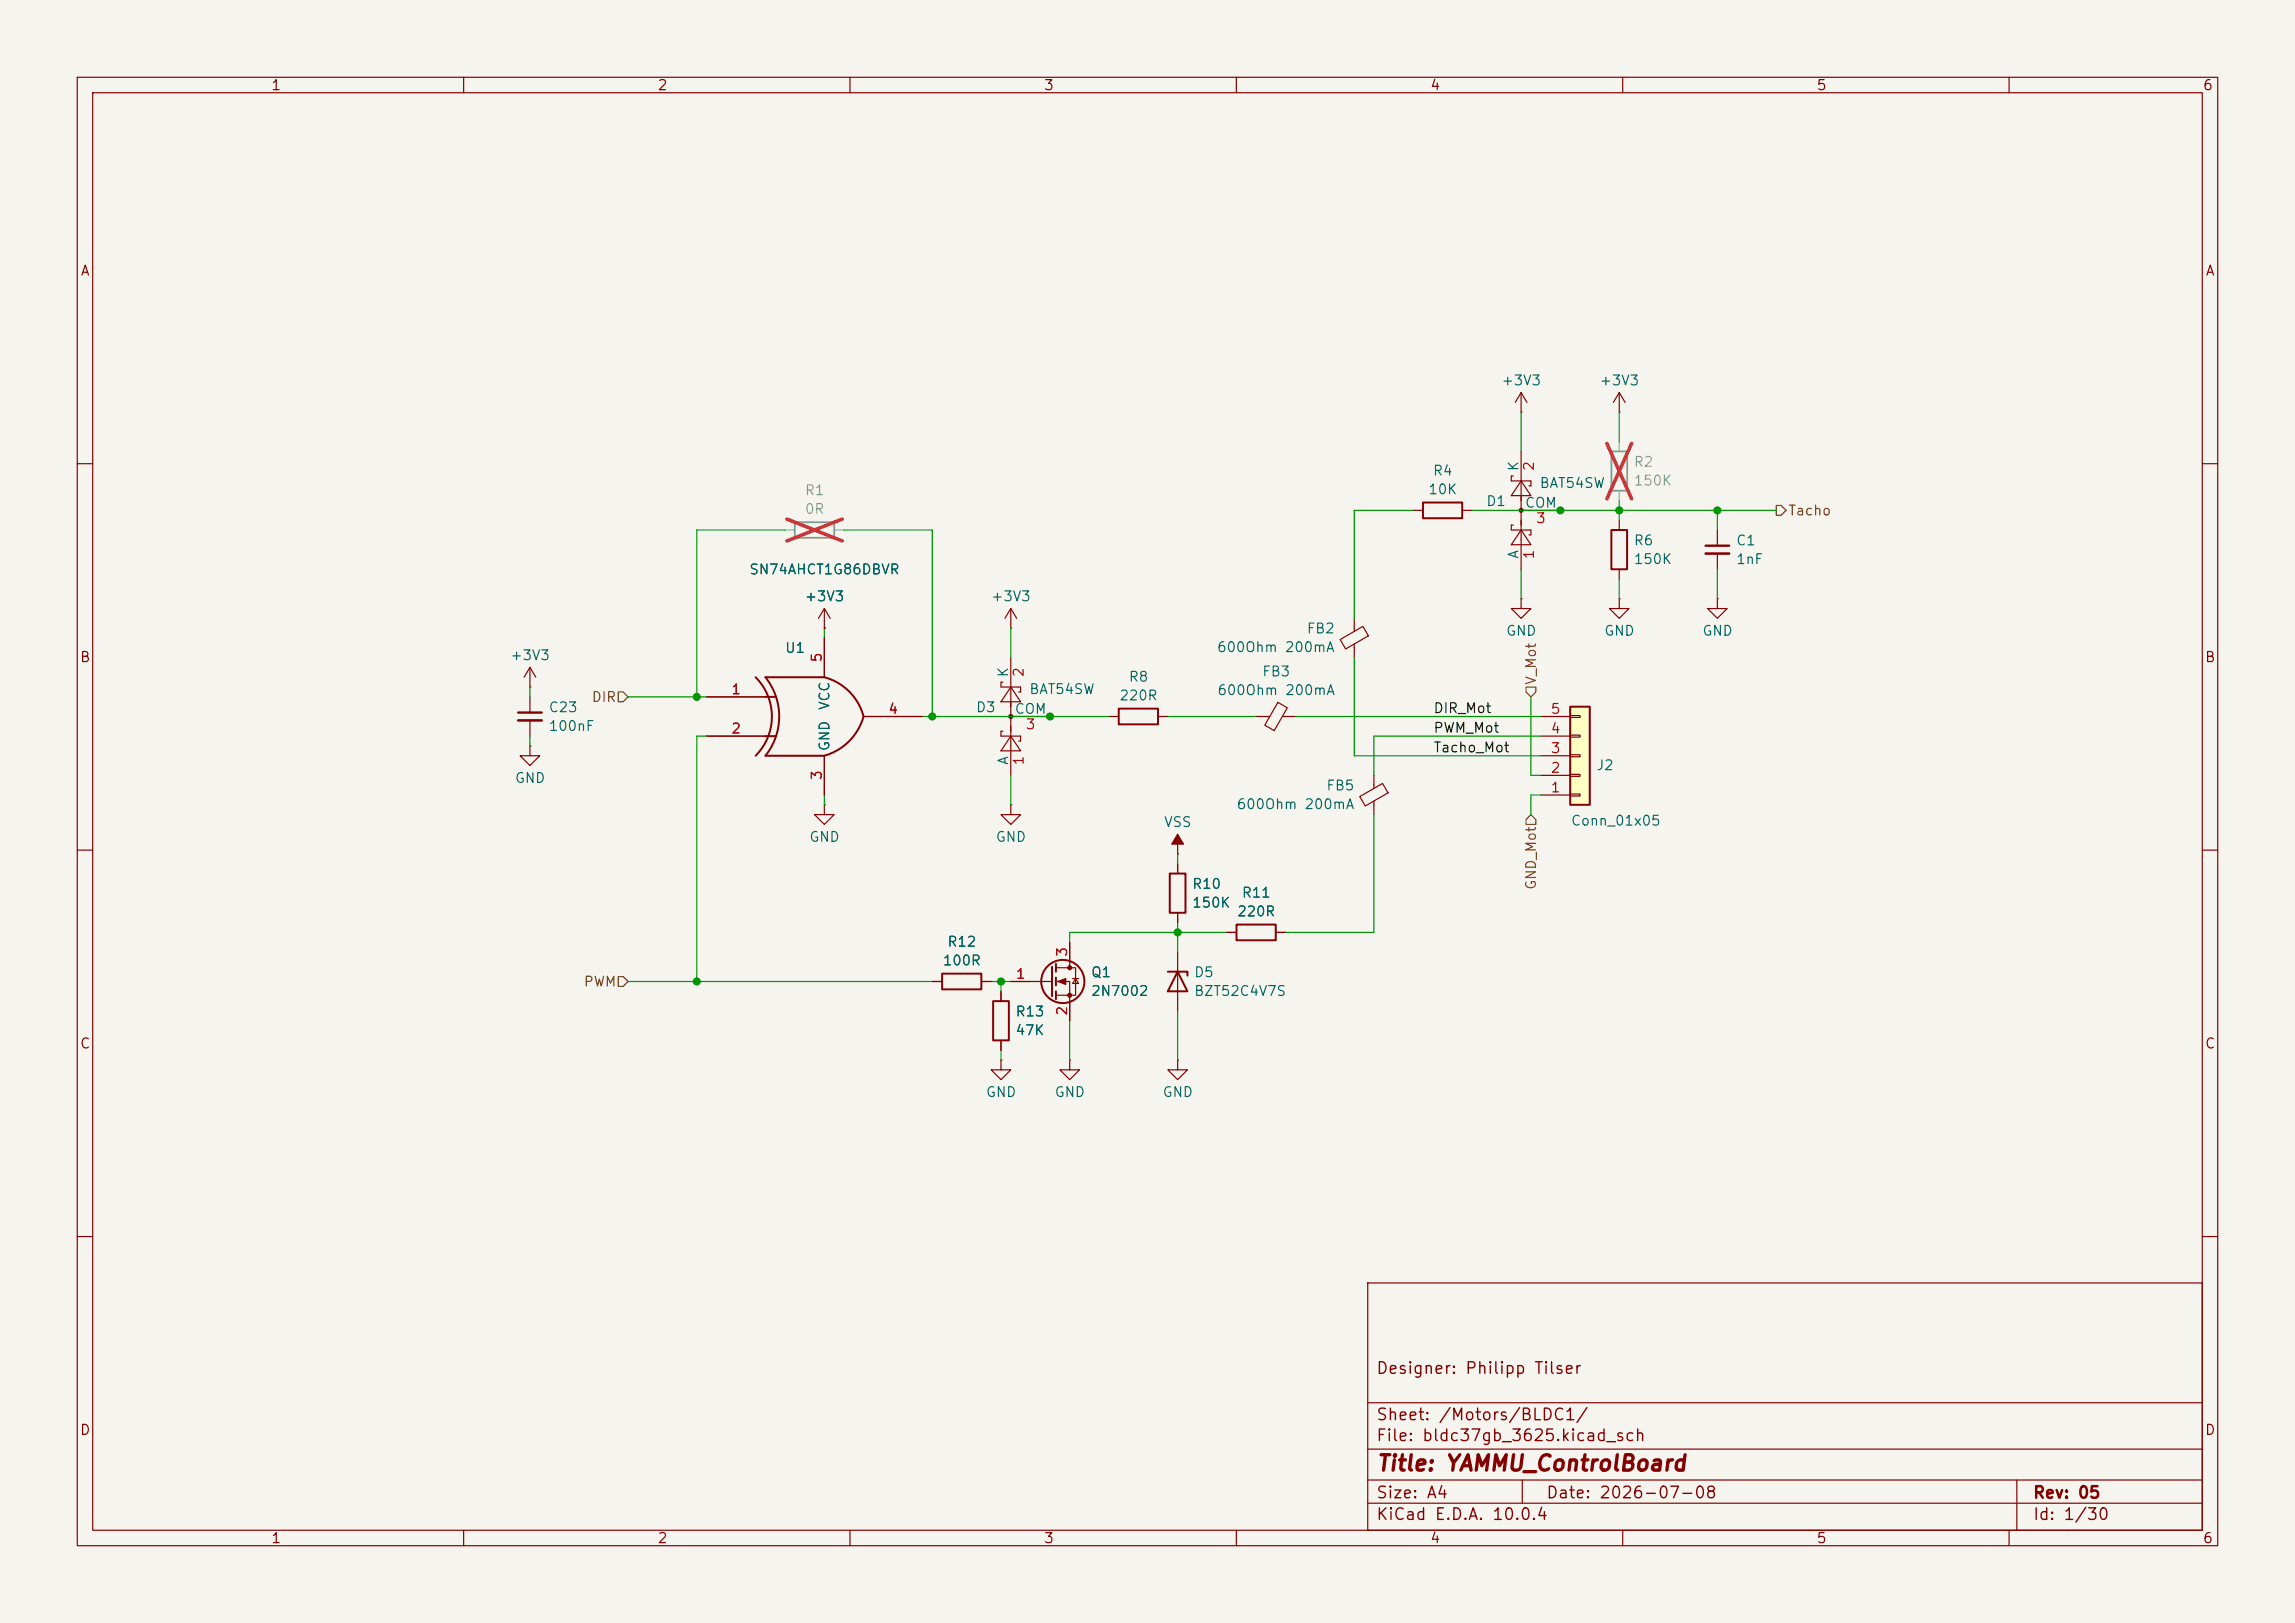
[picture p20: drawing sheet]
<svg xmlns="http://www.w3.org/2000/svg" width="297mm" height="210mm" viewBox="0 0 297 210" stroke-linecap="round" stroke-linejoin="round" font-family="sans-serif">
<defs><g id="words">
<text font-size="2" fill="#840000" x="178" y="190.8">Title: YAMMU_ControlBoard</text>
<g font-size="1.5" fill="#840000">
<text x="178" y="178.2">Designer: Philipp Tilser</text>
<text x="178" y="184.2">Sheet: /Motors/BLDC1/</text>
<text x="178" y="186.9">File: bldc37gb_3625.kicad_sch</text>
<text x="178" y="197.1">KiCad E.D.A. 10.0.4</text>
<text x="178" y="194.3">Size: A4</text>
<text x="200" y="194.3">Date: 2026-07-08</text>
<text x="263" y="194.3">Rev: 05</text>
<text x="263" y="197.1">Id: 1/30</text>
</g>
<g font-size="1.3" fill="#840000">
<text x="35" y="12">1</text>
<text x="85" y="12">2</text>
<text x="135" y="12">3</text>
<text x="185" y="12">4</text>
<text x="235" y="12">5</text>
<text x="285" y="12">6</text>
<text x="10.3" y="36">A</text>
<text x="285.3" y="36">A</text>
<text x="10.3" y="86">B</text>
<text x="285.3" y="86">B</text>
<text x="10.3" y="136">C</text>
<text x="285.3" y="136">C</text>
<text x="10.3" y="186">D</text>
<text x="285.3" y="186">D</text>
<text x="35" y="200">1</text>
<text x="85" y="200">2</text>
<text x="135" y="200">3</text>
<text x="185" y="200">4</text>
<text x="235" y="200">5</text>
<text x="285" y="200">6</text>
</g>
<g font-size="1.3" fill="#006464">
<text x="194.2" y="50.2">+3V3</text>
<text x="206.9" y="50.2">+3V3</text>
<text x="184.7" y="64.3">10K</text>
<text x="185.3" y="61.9">R4</text>
<text x="192.3" y="65.8">D1</text>
<text x="196.8" y="61.1" transform="rotate(-90 196.8 61.1)">K</text>
<text x="199.2" y="63.5">BAT54SW</text>
<text x="197.3" y="66">COM</text>
<text x="211.3" y="70.9">R6</text>
<text x="224.6" y="70.9">C1</text>
<text x="96.9" y="74.6">SN74AHCT1G86DBVR</text>
<text x="196.8" y="72.4" transform="rotate(-90 196.8 72.4)">A</text>
<text x="211.3" y="73.3">150K</text>
<text x="224.6" y="73.3">1nF</text>
<text x="104" y="78.1">+3V3</text>
<text x="128.2" y="78.1">+3V3</text>
<text x="169" y="82.3">FB2</text>
<text x="194.8" y="82.6">GND</text>
<text x="207.5" y="82.6">GND</text>
<text x="220.2" y="82.6">GND</text>
<text x="65.9" y="85.7">+3V3</text>
<text x="101.5" y="84.8">U1</text>
<text x="130.8" y="87.7" transform="rotate(-90 130.8 87.7)">K</text>
<text x="146" y="88.5">R8</text>
<text x="157.4" y="84.7">600Ohm 200mA</text>
<text x="163.3" y="87.8">FB3</text>
<text x="70.9" y="94.9">100nF</text>
<text x="70.9" y="92.5">C23</text>
<text x="107.7" y="92" transform="rotate(-90 107.7 92)">VCC</text>
<text x="126.2" y="92.5">D3</text>
<text x="131.2" y="92.7">COM</text>
<text x="133.1" y="90.1">BAT54SW</text>
<text x="144.8" y="90.9">220R</text>
<text x="157.4" y="90.3">600Ohm 200mA</text>
<text x="66.5" y="101.6">GND</text>
<text x="107.7" y="97.3" transform="rotate(-90 107.7 97.3)">GND</text>
<text x="130.8" y="99.1" transform="rotate(-90 130.8 99.1)">A</text>
<text x="206.5" y="100">J2</text>
<text x="150.5" y="107.3">VSS</text>
<text x="159.9" y="105">600Ohm 200mA</text>
<text x="171.6" y="102.6">FB5</text>
<text x="203.2" y="107.1">Conn_01x05</text>
<text x="104.6" y="109.2">GND</text>
<text x="128.8" y="109.2">GND</text>
<text x="154.2" y="117.8">150K</text>
<text x="154.2" y="115.3">R10</text>
<text x="160" y="118.9">220R</text>
<text x="160.6" y="116.5">R11</text>
<text x="121.9" y="125.2">100R</text>
<text x="122.5" y="122.8">R12</text>
<text x="131.3" y="131.8">R13</text>
<text x="141.1" y="126.8">Q1</text>
<text x="141.1" y="129.2">2N7002</text>
<text x="154.4" y="126.8">D5</text>
<text x="154.4" y="129.2">BZT52C4V7S</text>
<text x="131.3" y="134.3">47K</text>
<text x="127.5" y="142.3">GND</text>
<text x="136.4" y="142.3">GND</text>
<text x="150.4" y="142.3">GND</text>
</g>
<g font-size="1.3" fill="#939391">
<text x="104.1" y="64.4">R1</text>
<text x="211.3" y="60.7">R2</text>
<text x="211.3" y="63.1">150K</text>
<text x="104.1" y="66.8">0R</text>
</g>
<g font-size="1.3" fill="#a90000">
<text x="198.8" y="61" transform="rotate(-90 198.8 61)">2</text>
<text x="198.7" y="68">3</text>
<text x="198.8" y="72.5" transform="rotate(-90 198.8 72.5)">1</text>
<text x="106.7" y="85.8" transform="rotate(-90 106.7 85.8)">5</text>
<text x="132.8" y="87.7" transform="rotate(-90 132.8 87.7)">2</text>
<text x="94.5" y="90.1">1</text>
<text x="94.5" y="95.2">2</text>
<text x="114.9" y="92.7">4</text>
<text x="132.6" y="94.7">3</text>
<text x="200.6" y="95.2">4</text>
<text x="200.6" y="92.7">5</text>
<text x="106.7" y="101" transform="rotate(-90 106.7 101)">3</text>
<text x="132.8" y="99.1" transform="rotate(-90 132.8 99.1)">1</text>
<text x="200.6" y="100.3">2</text>
<text x="200.6" y="97.8">3</text>
<text x="200.6" y="102.8">1</text>
<text x="138.4" y="123.9" transform="rotate(-90 138.4 123.9)">3</text>
<text x="131.4" y="127">1</text>
<text x="138.4" y="131.5" transform="rotate(-90 138.4 131.5)">2</text>
</g>
<g font-size="1.3" fill="#725600">
<text x="231.3" y="67">Tacho</text>
<text x="199.1" y="88.7" transform="rotate(-90 199.1 88.7)">V_Mot</text>
<text x="76.5" y="91.1">DIR</text>
<text x="199.1" y="115.2" transform="rotate(-90 199.1 115.2)">GND_Mot</text>
<text x="75.4" y="128">PWM</text>
</g>
<g font-size="1.3" fill="#0f0f0f">
<text x="185.4" y="95.1">PWM_Mot</text>
<text x="185.4" y="92.6">DIR_Mot</text>
<text x="185.4" y="97.7">Tacho_Mot</text>
</g>
</g></defs>
<path d="M0 0h297v210h-297z" fill="#f5f4ef" stroke="#f5f4ef" stroke-width=".13"/>
<g fill="none" stroke="#840000" stroke-width=".15">
<path d="M10 10h277v190h-277zM12 12h273v186h-273zM60 10v2M110 10v2M160 10v2M210 10v2M260 10v2M10 60h2M130.8 78.7l-.8 1.3M130.8 78.7l.8 1.3M130.8 78.7v2.6M196.8 77.5v1.2h1.3l-1.3 1.3-1.2-1.3h1.2"/>
<path d="M196.8 77.5h.1M209.5 67.3v1.3M209.5 73.7v1.2M285 60h2M68.6 90.2v2M68.6 93.2v2.1M130.8 81.3h.1M10 110h2M106.7 104.1v1.3h1.2l-1.2 1.3-1.3-1.3h1.3M106.7 104.1h.1M285 110h2M120.6 127h1.3"/>
<path d="M127 127h1.3M130.8 127h5.3M136.7 125.2h2.5v3.6h-2.5M136.7 127h1.7v5.1M138.4 121.9v3.3M138.8 126.6h.8M139.2 126.6l.4 .7h-.8zM152.4 123.2v7.6M158.7 120.7h1.3M165.1 120.7h1.3M10 160h2M177 166h108v32h-108z"/>
<path d="M285 160h2M60 198v2M110 198v2M160 198v2M177 194.5h108M177 191.5h108M177 187.5h108M177 181.5h108M197 191.5v3M210 198v2M260 198v2M261 191.5v6.5"/>
</g>
<path d="M67.1 92.2h3" fill="none" stroke="#840000" stroke-width=".3"/>
<path d="M67.1 93.2h3" fill="none" stroke="#840000" stroke-width=".33"/>
<g fill="none" stroke="#840000" stroke-width=".25">
<path d="M208.5 68.6h2.1v5.1h-2.1zM160 119.6h5.1v2.1h-5.1zM121.9 126h5.1v2h-5.1zM136.1 125.1v3.8M136.7 124.7v1M136.7 126.5v1M136.7 128.3v1M151.1 125.7h2.6v.5M152.4 125.7l1.3 2.6h-2.6z"/>
<circle cx="137.5" cy="127" r="2.79"/>
</g>
<g fill="#840000" stroke="#840000" stroke-width=".15">
<path d="M136.9 127l1-.4v.8z"/>
<circle cx="138.4" cy="125.2" r=".25"/>
<circle cx="138.4" cy="128.8" r=".25"/>
</g>
<g fill="#ffffc2">
<path d="M99.1 90.2h1.2z"/>
<path d="M99.1 95.3h1.2z"/>
</g>
<path d="M99.1 87.6h7.6M99.1 97.8h7.6" fill="none" stroke="#ffffc2" stroke-width=".13"/>
<path d="M184.1 65h5.1v2.1h-5.1zM97.8 87.6a7.2 7.2 0 0 1 0 10.2M99.1 87.6h7.6a7.1 7.1 0 0 1 5.1 5.1 7.4 7.4 0 0 1-5.1 5.1h-7.6a8.1 8.1 0 0 0 0-10.2zM99.1 90.2h1.2M99.1 95.3h1.2M151.4 113h2v5.1h-2z" fill="none" stroke="#840000" stroke-width=".25"/>
<g fill="none" stroke="#840000" stroke-width=".15">
<path d="M196.8 53.3h.1M196.8 50.8v2.5M196.8 58.4v15.3M196.8 50.8l-.7 1.3M196.8 50.8l.8 1.3M209.5 53.3h.1M209.5 50.8l-.7 1.3M209.5 50.8l.8 1.3M209.5 50.8v2.5M106.7 78.7v2.6M106.7 78.7l-.8 1.3M106.7 78.7l.7 1.3"/>
<path d="M182.9 66h1.2M189.2 66h1.3M195.8 67.9h-.2v.7h2.5v.6h-.2M195.8 61.6h-.2v.6h2.5v.7h-.2M196.8 68.6l1.3 1.9h-2.5zM196.8 62.2l1.3 1.9h-2.5zM196.8 66h5.1M209.5 77.5v1.2h1.3l-1.3 1.3-1.2-1.3h1.2M209.5 77.5h.1M222.2 77.5v1.2h1.3l-1.3 1.3-1.2-1.3h1.2M222.2 77.5h.1M222.2 68.6v2"/>
<path d="M222.2 71.6v2.1M68.6 96.5v1.3h1.2l-1.2 1.3-1.3-1.3h1.3M68.6 96.5h.1M68.6 88.9h.1M68.6 86.4l-.8 1.2M68.6 86.4l.7 1.2M68.6 86.4v2.5M91.4 90.2h7.7M91.4 95.3h7.7M106.7 81.3h.1M106.7 82.6v5M106.7 97.8v5.1"/>
<path d="M111.8 92.7h7.6M173.4 82.8l3-1.7 .7 1.2-3 1.7zM175.3 80v1.7M175.3 83.3v1.8M152.4 111.8v1.2M152.4 118.1v1.3M138.4 137.2v1.2h1.3l-1.3 1.3-1.2-1.3h1.2M138.4 137.2h.1"/>
</g>
<path d="M220.7 70.6h3.1" fill="none" stroke="#840000" stroke-width=".3"/>
<path d="M220.7 71.6h3.1" fill="none" stroke="#840000" stroke-width=".33"/>
<path d="M208.5 58.4h2.1v5.1h-2.1zM102.9 67.6h5v2h-5z" fill="none" stroke="#9c9b98" stroke-width=".25"/>
<path d="M209.5 57.2v1.2M101.6 68.6h1.3M107.9 68.6h1.3M209.5 63.5v1.3" fill="none" stroke="#9c9b98" stroke-width=".15"/>
<path d="M207.9 57.4l3.3 7.1M211.2 57.4l-3.3 7.1M101.8 67.2l7.2 2.8M109 67.2l-7.2 2.8" fill="none" stroke="#e12e31" stroke-width=".46"/>
<circle cx="196.8" cy="66" r=".25" fill="#840000" stroke="#840000" stroke-width=".15"/>
<path d="M203.2 91.4h2.5v12.7h-2.5z" fill="#ffffc2"/>
<path d="M144.8 91.7h5.1v2h-5.1zM203.2 91.4h2.5v12.7h-2.5zM128.5 129.5h2.1v5.1h-2.1z" fill="none" stroke="#840000" stroke-width=".25"/>
<g fill="none" stroke="#840000" stroke-width=".15">
<path d="M91.4 95.3h7.7M91.4 90.2h7.7M106.7 81.3h.1M106.7 82.6v5M106.7 97.8v5.1M111.8 92.7h7.6M129.8 94.6h-.3v.7h2.6v.6h-.3M129.8 88.3h-.3v.6h2.6v.6h-.3M130.8 95.3l1.3 1.9h-2.6zM130.8 88.9l1.3 1.9h-2.6zM130.8 92.7h5.1M130.8 85.1v15.2"/>
<path d="M143.5 92.7h1.3M149.9 92.7h1.2M162.6 92.7h1.7M165.4 90.9l1.2 .7-1.7 2.9-1.2-.7zM166 92.7h1.6M199.4 97.8h3.8M199.4 95.3h3.8M199.4 92.7h3.8M203.2 97.7h1.3v.2h-1.3zM203.2 95.1h1.3v.3h-1.3zM203.2 92.6h1.3v.2h-1.3zM130.8 104.1v1.3h1.3l-1.3 1.3-1.3-1.3h1.3"/>
<path d="M130.8 104.1h.1M152.4 110.5h.1M152.4 108v2.5M152.4 111.8v1.2M152.4 118.1v1.3M176 103.1l2.9-1.7 .7 1.2-2.9 1.7zM177.8 100.3v1.7M177.8 103.7v1.7M199.4 102.9h3.8M199.4 100.3h3.8M203.2 102.7h1.3v.3h-1.3zM203.2 100.2h1.3v.3h-1.3z"/>
<path d="M120.6 127h1.3M127 127h1.3M129.5 137.2v1.2h1.3l-1.3 1.3-1.2-1.3h1.2M129.5 137.2h.1M129.5 128.3v1.2M129.5 134.6v1.3M130.8 127h2.5M138.4 121.9v2.6M138.4 129.5v2.6M152.4 137.2v1.2h1.3l-1.3 1.3-1.3-1.3h1.3M152.4 137.2h.1M158.7 120.7h1.3"/>
<path d="M165.1 120.7h1.3"/>
</g>
<g fill="#840000" stroke="#840000" stroke-width=".15">
<path d="M152.4 108l.8 1.2h-1.6z"/>
<circle cx="130.8" cy="92.7" r=".25"/>
</g>
<path d="M229.9 65.4h.6l.6 .6-.6 .7h-.6zM80 89.5h.6l.7 .7-.7 .6h-.6zM197.5 88.9h1.3v.6l-.7 .7-.6-.7zM198.1 105.4l.7 .6v.7h-1.3v-.7zM80 126.4h.6l.7 .6-.7 .6h-.6z" fill="none" stroke="#725600" stroke-width=".15"/>
<g fill="none" stroke="#009600" stroke-width=".15">
<path d="M196.8 53.3v5.1M209.5 53.3v3.9M101.6 68.6h-11.4v21.6M109.2 68.6h11.4v24.1M182.9 66h-7.6v14M190.5 66h39.4M196.8 73.7v3.8M209.5 64.8v2.5M209.5 74.9v2.6M222.2 66v2.6M222.2 73.7v3.8M68.6 88.9v1.3"/>
<path d="M68.6 95.3v1.2M81.3 90.2h10.1M91.4 95.3h-1.2v31.7M106.7 81.3v1.3M119.4 92.7h24.1M130.8 81.3v3.8M151.1 92.7h11.5M167.6 92.7h31.8M175.3 85.1v12.7h24.1M198.1 90.2v10.1h1.3M199.4 95.3h-21.6v5M106.7 102.9v1.2"/>
<path d="M130.8 100.3v3.8M152.4 110.5v1.3M152.4 119.4v3.8M177.8 105.4v15.3h-11.4M199.4 102.9h-1.3v2.5M81.3 127h39.3M128.3 127h2.5M129.5 127v1.3M129.5 135.9v1.3M138.4 132.1v5.1M152.4 130.8v6.4M158.7 120.7h-20.3v1.2"/>
</g>
<g fill="#009600" stroke="#009600" stroke-width=".13">
<circle cx="90.2" cy="127" r=".46"/>
<circle cx="120.6" cy="92.7" r=".46"/>
<circle cx="90.2" cy="90.2" r=".46"/>
<circle cx="222.2" cy="66" r=".46"/>
<circle cx="209.5" cy="66" r=".46"/>
<circle cx="201.9" cy="66" r=".46"/>
<circle cx="152.4" cy="120.7" r=".46"/>
<circle cx="135.9" cy="92.7" r=".46"/>
<circle cx="129.5" cy="127" r=".46"/>
</g>
<use href="#words"/>
</svg>
